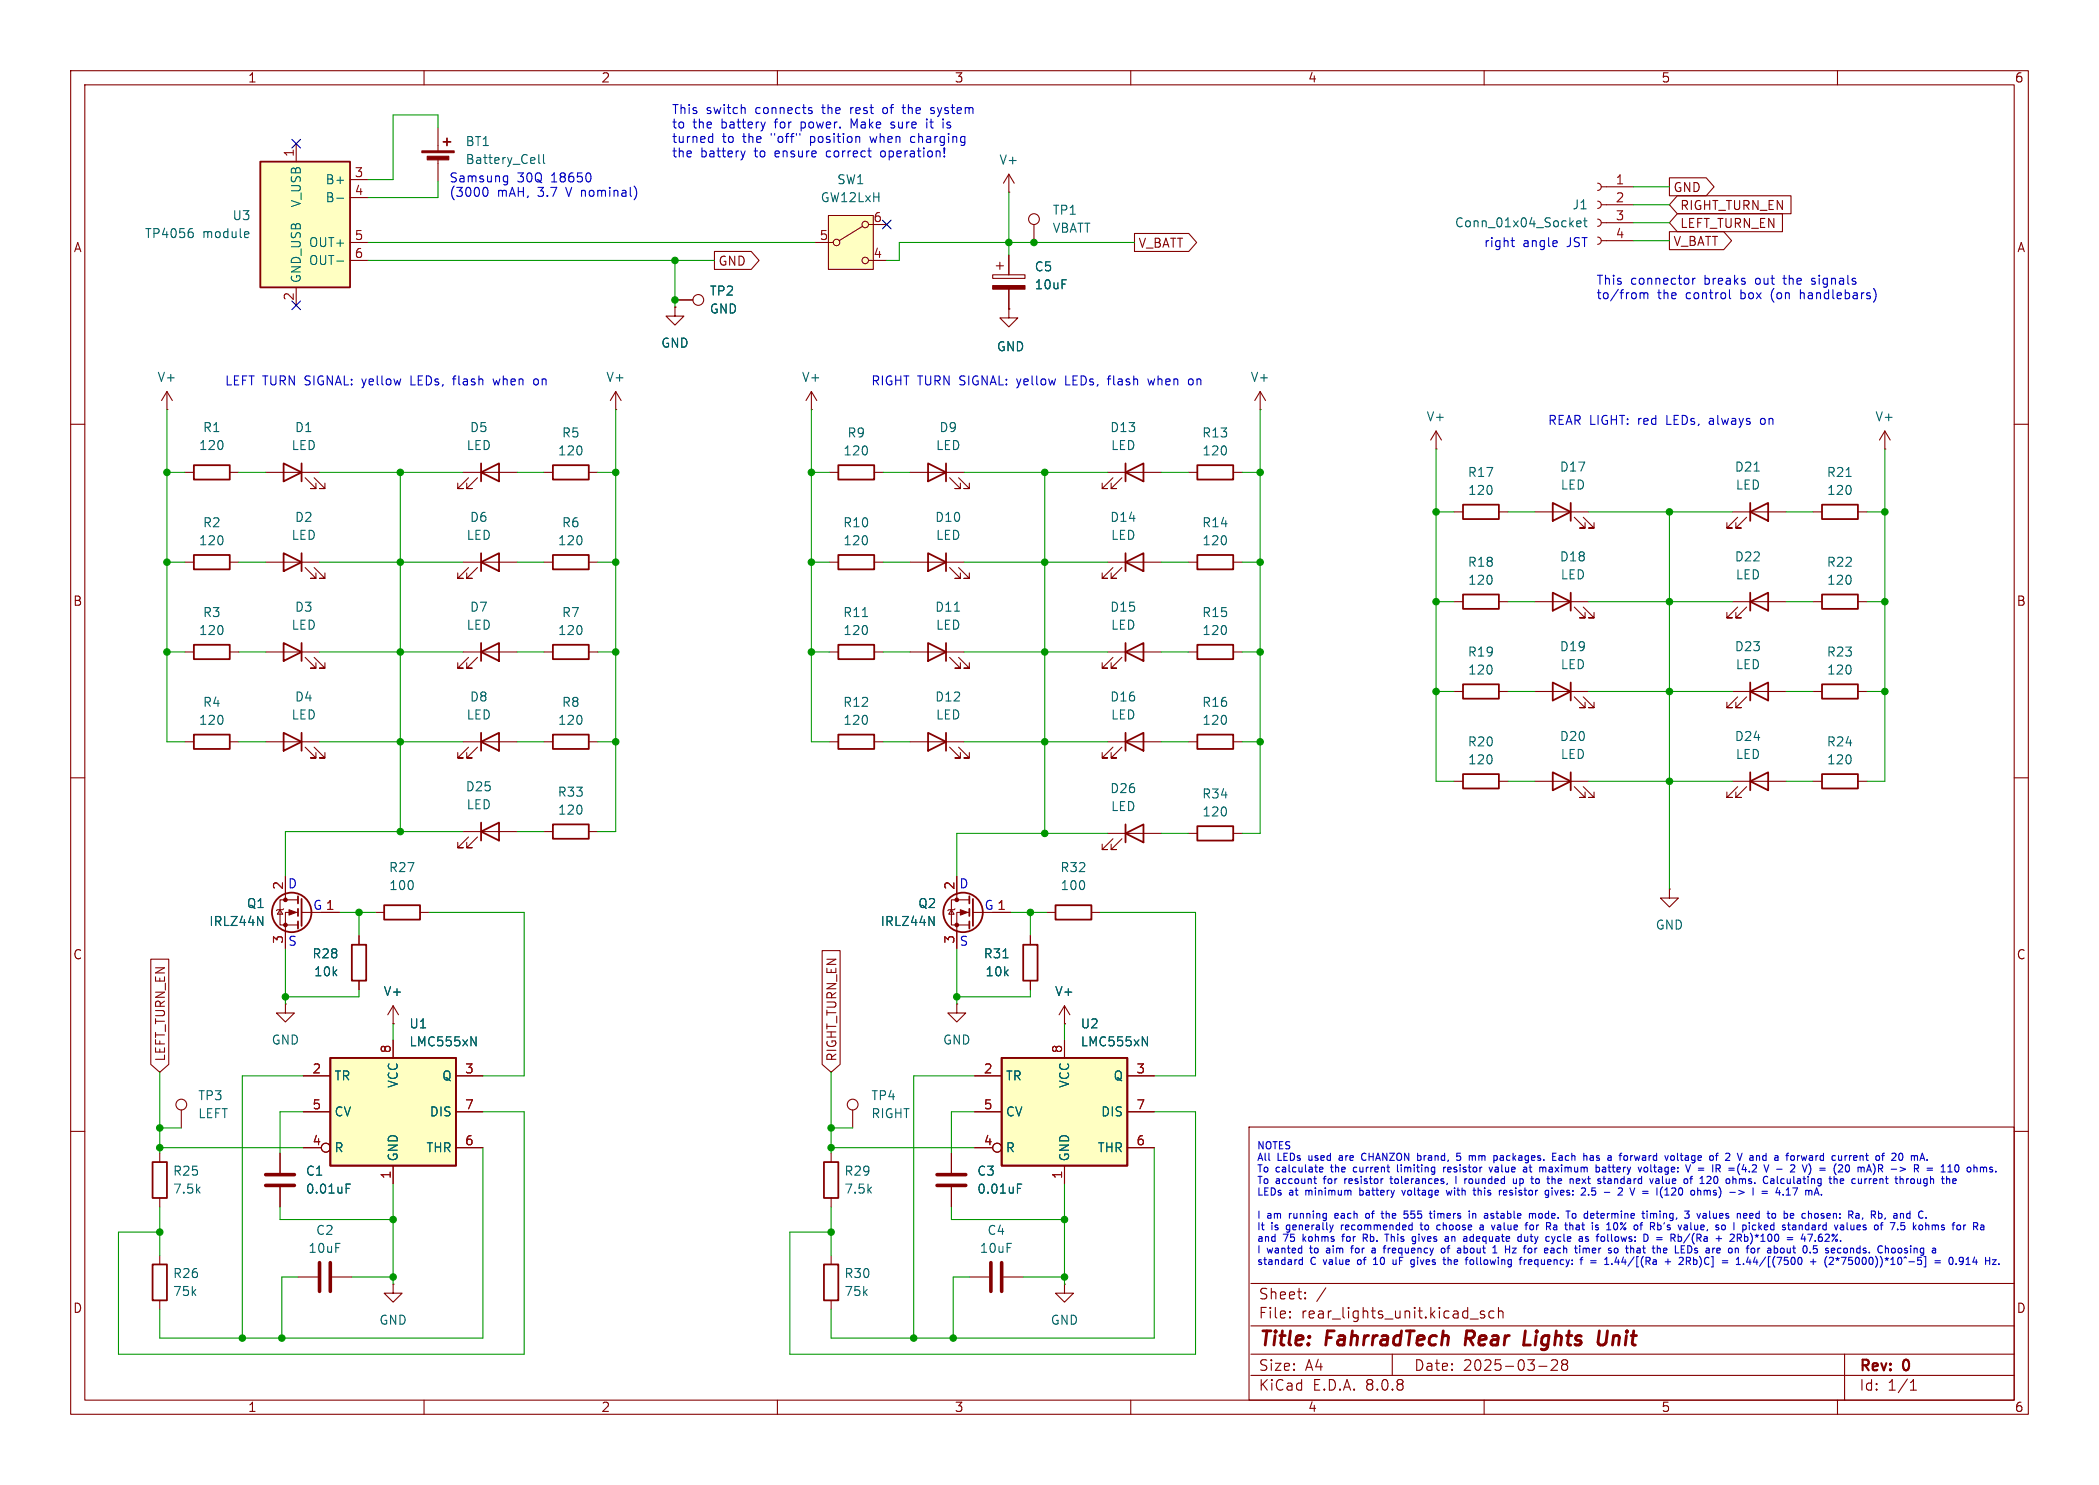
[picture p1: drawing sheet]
<svg xmlns="http://www.w3.org/2000/svg" width="297mm" height="210mm" viewBox="0 0 297 210" stroke-linecap="round" stroke-linejoin="round" font-family="sans-serif">
<defs><g id="words">
<g font-size="2.8" fill="#840000">
<text x="178" y="190.9">Title:</text>
<text x="187.7" y="190.9">FahrradTech</text>
<text x="208.2" y="190.9">Rear</text>
<text x="217.3" y="190.9">Lights</text>
<text x="228.5" y="190.9">Unit</text>
</g>
<g font-size="2.1" fill="#840000">
<text x="178" y="184">Sheet:</text>
<text x="178" y="186.7">File:</text>
<text x="184.1" y="186.7">rear_lights_unit.kicad_sch</text>
<text x="178" y="196.9">KiCad</text>
<text x="178" y="194.1">Size:</text>
<text x="184.7" y="194.1">A4</text>
<text x="185.7" y="196.9">E.D.A.</text>
<text x="193.3" y="196.9">8.0.8</text>
<text x="200" y="194.1">Date:</text>
<text x="207" y="194.1">2025-03-28</text>
<text x="263" y="194.3">Rev:</text>
<text x="263" y="196.9">Id:</text>
<text x="267.1" y="196.9">1/1</text>
<text x="269.4" y="194.3">0</text>
</g>
<g font-size="1.8" fill="#840000">
<text x="35" y="11.9">1</text>
<text x="85" y="11.9">2</text>
<text x="135" y="11.9">3</text>
<text x="185" y="11.9">4</text>
<text x="235" y="11.9">5</text>
<text x="285" y="11.9">6</text>
<text x="236.7" y="27.4">GND</text>
<text x="237.6" y="29.9">RIGHT_TURN_EN</text>
<text x="10.3" y="35.9">A</text>
<text x="161" y="35.2">V_BATT</text>
<text x="236.7" y="35">V_BATT</text>
<text x="237.6" y="32.5">LEFT_TURN_EN</text>
<text x="285.3" y="35.9">A</text>
<text x="101.6" y="37.8">GND</text>
<text x="10.3" y="85.9">B</text>
<text x="285.3" y="85.9">B</text>
<text x="10.3" y="135.9">C</text>
<text x="285.3" y="135.9">C</text>
<text x="23.6" y="150.2" transform="rotate(-90 23.6 150.2)">LEFT_TURN_EN</text>
<text x="118.6" y="150.2" transform="rotate(-90 118.6 150.2)">RIGHT_TURN_EN</text>
<text x="10.3" y="185.9">D</text>
<text x="285.3" y="185.9">D</text>
<text x="35" y="199.9">1</text>
<text x="85" y="199.9">2</text>
<text x="135" y="199.9">3</text>
<text x="185" y="199.9">4</text>
<text x="235" y="199.9">5</text>
<text x="285" y="199.9">6</text>
</g>
<g font-size="1.8" fill="#0000c2">
<text x="95" y="16.3">This</text>
<text x="99.9" y="16.3">switch</text>
<text x="107" y="16.3">connects</text>
<text x="116.7" y="16.3">the</text>
<text x="120.8" y="16.3">rest</text>
<text x="125.6" y="16.3">of</text>
<text x="128.6" y="16.3">the</text>
<text x="132.8" y="16.3">system</text>
<text x="95" y="18.4">to</text>
<text x="95" y="20.4">turned</text>
<text x="95" y="22.5">the</text>
<text x="98" y="18.4">the</text>
<text x="99.1" y="22.5">battery</text>
<text x="102.2" y="18.4">battery</text>
<text x="102.2" y="20.4">to</text>
<text x="105.3" y="20.4">the</text>
<text x="106.9" y="22.5">to</text>
<text x="109.4" y="20.4">&quot;off&quot;</text>
<text x="109.9" y="18.4">for</text>
<text x="109.9" y="22.5">ensure</text>
<text x="113.8" y="18.4">power.</text>
<text x="115.1" y="20.4">position</text>
<text x="117.4" y="22.5">correct</text>
<text x="121" y="18.4">Make</text>
<text x="123.8" y="20.4">when</text>
<text x="125.3" y="22.5">operation!</text>
<text x="126.9" y="18.4">sure</text>
<text x="129.7" y="20.4">charging</text>
<text x="132.2" y="18.4">it</text>
<text x="134.7" y="18.4">is</text>
<text x="63.5" y="26">Samsung</text>
<text x="63.5" y="28.1">(3000</text>
<text x="70.4" y="28.1">mAH,</text>
<text x="73.2" y="26">30Q</text>
<text x="76.2" y="28.1">3.7</text>
<text x="78.1" y="26">18650</text>
<text x="80.4" y="28.1">V nominal)</text>
<text x="209.9" y="35.2">right</text>
<text x="215.5" y="35.2">angle</text>
<text x="221.8" y="35.2">JST</text>
<text x="225.8" y="40.5">This</text>
<text x="230.7" y="40.5">connector</text>
<text x="241.3" y="40.5">breaks</text>
<text x="248.7" y="40.5">out</text>
<text x="252.9" y="40.5">the</text>
<text x="257" y="40.5">signals</text>
<text x="225.8" y="42.5">to/from</text>
<text x="234.5" y="42.5">the</text>
<text x="238.7" y="42.5">control</text>
<text x="246.6" y="42.5">box</text>
<text x="251.1" y="42.5">(on</text>
<text x="255.4" y="42.5">handlebars)</text>
<text x="31.7" y="54.7">LEFT TURN SIGNAL:</text>
<text x="51.5" y="54.7">yellow</text>
<text x="58.6" y="54.7">LEDs,</text>
<text x="64.8" y="54.7">flash</text>
<text x="70.7" y="54.7">when</text>
<text x="76.6" y="54.7">on</text>
<text x="123.2" y="54.7">RIGHT TURN SIGNAL:</text>
<text x="144.2" y="54.7">yellow</text>
<text x="151.2" y="54.7">LEDs,</text>
<text x="157.5" y="54.7">flash</text>
<text x="163.4" y="54.7">when</text>
<text x="169.2" y="54.7">on</text>
<text x="218.9" y="60.3">REAR LIGHT:</text>
<text x="231.9" y="60.3">red</text>
<text x="236.1" y="60.3">LEDs,</text>
<text x="242.3" y="60.3">always</text>
<text x="249.8" y="60.3">on</text>
<text x="40.7" y="125.8">D</text>
<text x="135.7" y="125.8">D</text>
<text x="44.2" y="128.9">G 1</text>
<text x="139.2" y="128.9">G 1</text>
<text x="40.7" y="134">S</text>
<text x="135.7" y="134">S</text>
</g>
<g font-size="1.8" fill="#a90000">
<text x="41.7" y="22.3" transform="rotate(-90 41.7 22.3)">1</text>
<text x="50.1" y="25.1">3</text>
<text x="50.1" y="27.7">4</text>
<text x="228.5" y="26.2">1</text>
<text x="228.5" y="28.7">2</text>
<text x="50.1" y="34">5</text>
<text x="115.9" y="34">5</text>
<text x="123.5" y="31.5">6</text>
<text x="228.5" y="31.2">3</text>
<text x="228.5" y="33.8">4</text>
<text x="50.1" y="36.6">6</text>
<text x="123.5" y="36.6">4</text>
<text x="41.7" y="42.6" transform="rotate(-90 41.7 42.6)">2</text>
<text x="40.1" y="125.9" transform="rotate(-90 40.1 125.9)">2</text>
<text x="135.1" y="125.9" transform="rotate(-90 135.1 125.9)">2</text>
<text x="46" y="128.8">1</text>
<text x="141" y="128.8">1</text>
<text x="40.1" y="133.5" transform="rotate(-90 40.1 133.5)">3</text>
<text x="135.1" y="133.5" transform="rotate(-90 135.1 133.5)">3</text>
<text x="55.4" y="149" transform="rotate(-90 55.4 149)">8</text>
<text x="150.4" y="149" transform="rotate(-90 150.4 149)">8</text>
<text x="44.1" y="151.9">2</text>
<text x="65.7" y="151.9">3</text>
<text x="139.1" y="151.9">2</text>
<text x="160.7" y="151.9">3</text>
<text x="44.1" y="157">5</text>
<text x="65.7" y="157">7</text>
<text x="139.1" y="157">5</text>
<text x="160.7" y="157">7</text>
<text x="44.1" y="162.1">4</text>
<text x="55.4" y="166.8" transform="rotate(-90 55.4 166.8)">1</text>
<text x="65.7" y="162.1">6</text>
<text x="139.1" y="162.1">4</text>
<text x="150.4" y="166.8" transform="rotate(-90 150.4 166.8)">1</text>
<text x="160.7" y="162.1">6</text>
</g>
<g font-size="1.8" fill="#006464">
<text x="65.8" y="20.9">BT1</text>
<text x="65.8" y="23.4">Battery_Cell</text>
<text x="141.3" y="23.5">V+</text>
<text x="42.8" y="29.4" transform="rotate(-90 42.8 29.4)">V_USB</text>
<text x="46" y="26.3">B+</text>
<text x="46" y="28.8">B-</text>
<text x="116" y="28.8">GW12LxH</text>
<text x="118.4" y="26.3">SW1</text>
<text x="222.4" y="29.8">J1</text>
<text x="20.4" y="33.9">TP4056</text>
<text x="28.7" y="33.9">module</text>
<text x="32.8" y="31.3">U3</text>
<text x="43.6" y="35.2">OUT+</text>
<text x="148.9" y="30.6">TP1</text>
<text x="148.9" y="33.1">VBATT</text>
<text x="205.8" y="32.4">Conn_01x04_Socket</text>
<text x="42.8" y="40.1" transform="rotate(-90 42.8 40.1)">GND_USB</text>
<text x="43.6" y="37.7">OUT-</text>
<text x="146.3" y="38.6">C5</text>
<text x="146.3" y="41.1">10uF</text>
<text x="100.3" y="42">TP2</text>
<text x="100.3" y="44.6">GND</text>
<text x="93.5" y="49.4">GND</text>
<text x="141" y="49.9">GND</text>
<text x="22.2" y="54.2">V+</text>
<text x="85.7" y="54.2">V+</text>
<text x="113.4" y="54.2">V+</text>
<text x="176.9" y="54.2">V+</text>
<text x="201.8" y="59.8">V+</text>
<text x="265.3" y="59.8">V+</text>
<text x="28.1" y="63.9">120</text>
<text x="28.6" y="61.3">R1</text>
<text x="41.2" y="63.9">LED</text>
<text x="41.6" y="61.3">D1</text>
<text x="65.9" y="63.9">LED</text>
<text x="66.4" y="61.3">D5</text>
<text x="78.9" y="64.6">120</text>
<text x="79.4" y="62.1">R5</text>
<text x="119.2" y="64.6">120</text>
<text x="119.8" y="62.1">R9</text>
<text x="132.4" y="63.9">LED</text>
<text x="132.8" y="61.3">D9</text>
<text x="157" y="61.3">D13</text>
<text x="157.1" y="63.9">LED</text>
<text x="170" y="62.1">R13</text>
<text x="170" y="64.6">120</text>
<text x="207.6" y="67.7">R17</text>
<text x="207.6" y="70.2">120</text>
<text x="220.6" y="66.9">D17</text>
<text x="220.7" y="69.4">LED</text>
<text x="245.4" y="66.9">D21</text>
<text x="245.5" y="69.4">LED</text>
<text x="258.4" y="67.7">R21</text>
<text x="258.4" y="70.2">120</text>
<text x="28.1" y="77.3">120</text>
<text x="28.6" y="74.8">R2</text>
<text x="41.2" y="76.6">LED</text>
<text x="41.6" y="74">D2</text>
<text x="65.9" y="76.6">LED</text>
<text x="66.4" y="74">D6</text>
<text x="78.9" y="77.3">120</text>
<text x="79.4" y="74.8">R6</text>
<text x="119.2" y="74.8">R10</text>
<text x="119.2" y="77.3">120</text>
<text x="132.2" y="74">D10</text>
<text x="132.4" y="76.6">LED</text>
<text x="157" y="74">D14</text>
<text x="157.1" y="76.6">LED</text>
<text x="170" y="74.8">R14</text>
<text x="170" y="77.3">120</text>
<text x="207.6" y="80.4">R18</text>
<text x="207.6" y="82.9">120</text>
<text x="220.6" y="79.6">D18</text>
<text x="220.7" y="82.1">LED</text>
<text x="245.4" y="79.6">D22</text>
<text x="245.5" y="82.1">LED</text>
<text x="258.4" y="80.4">R22</text>
<text x="258.4" y="82.9">120</text>
<text x="28.6" y="87.5">R3</text>
<text x="41.2" y="89.3">LED</text>
<text x="41.6" y="86.7">D3</text>
<text x="65.9" y="89.3">LED</text>
<text x="66.4" y="86.7">D7</text>
<text x="79.4" y="87.5">R7</text>
<text x="119.2" y="87.5">R11</text>
<text x="132.2" y="86.7">D11</text>
<text x="132.4" y="89.3">LED</text>
<text x="157" y="86.7">D15</text>
<text x="157.1" y="89.3">LED</text>
<text x="170" y="87.5">R15</text>
<text x="28.1" y="90">120</text>
<text x="78.9" y="90">120</text>
<text x="119.2" y="90">120</text>
<text x="170" y="90">120</text>
<text x="207.6" y="93.1">R19</text>
<text x="207.6" y="95.6">120</text>
<text x="220.6" y="92.3">D19</text>
<text x="220.7" y="94.8">LED</text>
<text x="245.4" y="92.3">D23</text>
<text x="245.5" y="94.8">LED</text>
<text x="258.4" y="93.1">R23</text>
<text x="258.4" y="95.6">120</text>
<text x="28.6" y="100.2">R4</text>
<text x="41.2" y="102">LED</text>
<text x="41.6" y="99.4">D4</text>
<text x="65.9" y="102">LED</text>
<text x="66.4" y="99.4">D8</text>
<text x="79.4" y="100.2">R8</text>
<text x="119.2" y="100.2">R12</text>
<text x="132.2" y="99.4">D12</text>
<text x="132.4" y="102">LED</text>
<text x="157" y="99.4">D16</text>
<text x="157.1" y="102">LED</text>
<text x="170" y="100.2">R16</text>
<text x="28.1" y="102.7">120</text>
<text x="78.9" y="102.7">120</text>
<text x="119.2" y="102.7">120</text>
<text x="170" y="102.7">120</text>
<text x="207.6" y="105.8">R20</text>
<text x="220.6" y="105">D20</text>
<text x="220.7" y="107.5">LED</text>
<text x="245.4" y="105">D24</text>
<text x="245.5" y="107.5">LED</text>
<text x="258.4" y="105.8">R24</text>
<text x="65.8" y="112.1">D25</text>
<text x="78.8" y="112.9">R33</text>
<text x="157" y="112.4">D26</text>
<text x="170" y="113.1">R34</text>
<text x="207.6" y="108.3">120</text>
<text x="258.4" y="108.3">120</text>
<text x="65.9" y="114.7">LED</text>
<text x="78.9" y="115.4">120</text>
<text x="157.1" y="114.9">LED</text>
<text x="170" y="115.7">120</text>
<text x="54.9" y="123.5">R27</text>
<text x="149.9" y="123.5">R32</text>
<text x="29.5" y="131.2">IRLZ44N</text>
<text x="34.8" y="128.6">Q1</text>
<text x="55" y="126.1">100</text>
<text x="124.5" y="131.2">IRLZ44N</text>
<text x="129.8" y="128.6">Q2</text>
<text x="150" y="126.1">100</text>
<text x="234.2" y="131.7">GND</text>
<text x="44.1" y="135.7">R28</text>
<text x="139.1" y="135.7">R31</text>
<text x="44.3" y="138.3">10k</text>
<text x="54.2" y="141.1">V+</text>
<text x="139.3" y="138.3">10k</text>
<text x="149.2" y="141.1">V+</text>
<text x="38.3" y="147.9">GND</text>
<text x="57.8" y="145.6">U1</text>
<text x="57.8" y="148.2">LMC555xN</text>
<text x="133.3" y="147.9">GND</text>
<text x="152.8" y="145.6">U2</text>
<text x="152.8" y="148.2">LMC555xN</text>
<text x="27.9" y="155.8">TP3</text>
<text x="47.2" y="153">TR</text>
<text x="56.5" y="153.9" transform="rotate(-90 56.5 153.9)">VCC</text>
<text x="62.5" y="153">Q</text>
<text x="123.2" y="155.8">TP4</text>
<text x="142.2" y="153">TR</text>
<text x="151.5" y="153.9" transform="rotate(-90 151.5 153.9)">VCC</text>
<text x="157.5" y="153">Q</text>
<text x="27.9" y="158.3">LEFT</text>
<text x="47.2" y="158.1">CV</text>
<text x="60.7" y="158.1">DIS</text>
<text x="123.2" y="158.3">RIGHT</text>
<text x="142.2" y="158.1">CV</text>
<text x="155.7" y="158.1">DIS</text>
<text x="24.4" y="166.5">R25</text>
<text x="43.2" y="166.5">C1</text>
<text x="47.2" y="163.2">R</text>
<text x="56.5" y="164.3" transform="rotate(-90 56.5 164.3)">GND</text>
<text x="60.2" y="163.2">THR</text>
<text x="119.4" y="166.5">R29</text>
<text x="138.2" y="166.5">C3</text>
<text x="142.2" y="163.2">R</text>
<text x="151.5" y="164.3" transform="rotate(-90 151.5 164.3)">GND</text>
<text x="155.2" y="163.2">THR</text>
<text x="24.4" y="169">7.5k</text>
<text x="43.2" y="169">0.01uF</text>
<text x="119.4" y="169">7.5k</text>
<text x="138.2" y="169">0.01uF</text>
<text x="43.5" y="177.4">10uF</text>
<text x="44.6" y="174.9">C2</text>
<text x="138.5" y="177.4">10uF</text>
<text x="139.6" y="174.9">C4</text>
<text x="24.4" y="183.5">75k</text>
<text x="24.4" y="180.9">R26</text>
<text x="119.4" y="183.5">75k</text>
<text x="119.4" y="180.9">R30</text>
<text x="53.6" y="187.6">GND</text>
<text x="148.6" y="187.6">GND</text>
</g>
<g font-size="1.4" fill="#0000c2">
<text x="177.8" y="162.7">NOTES</text>
<text x="177.8" y="164.4">All</text>
<text x="177.8" y="166">To</text>
<text x="177.8" y="167.6">To</text>
<text x="180.5" y="166">calculate</text>
<text x="180.5" y="167.6">account</text>
<text x="180.8" y="164.4">LEDs</text>
<text x="185.4" y="164.4">used</text>
<text x="187.5" y="167.6">for</text>
<text x="188.6" y="166">the</text>
<text x="189.9" y="164.4">are</text>
<text x="190.7" y="167.6">resistor</text>
<text x="192" y="166">current</text>
<text x="193.4" y="164.4">CHANZON</text>
<text x="197.5" y="167.6">tolerances,</text>
<text x="198.4" y="166">limiting</text>
<text x="201.5" y="164.4">brand,</text>
<text x="205.2" y="166">resistor</text>
<text x="206.9" y="167.6">I</text>
<text x="207.3" y="164.4">5</text>
<text x="208.4" y="167.6">rounded</text>
<text x="209.3" y="164.4">mm</text>
<text x="212" y="166">value</text>
<text x="213.1" y="164.4">packages.</text>
<text x="215.6" y="167.6">up</text>
<text x="217" y="166">at</text>
<text x="218.4" y="167.6">to</text>
<text x="219.6" y="166">maximum</text>
<text x="221" y="167.6">the</text>
<text x="221.6" y="164.4">Each</text>
<text x="224.4" y="167.6">next</text>
<text x="226.3" y="164.4">has</text>
<text x="227.8" y="166">battery</text>
<text x="228.6" y="167.6">standard</text>
<text x="230" y="164.4">a</text>
<text x="231.9" y="164.4">forward</text>
<text x="234.1" y="166">voltage:</text>
<text x="236.2" y="167.6">value</text>
<text x="238.6" y="164.4">voltage</text>
<text x="241.1" y="166">V =</text>
<text x="241.3" y="167.6">of</text>
<text x="243.8" y="167.6">120</text>
<text x="245.2" y="164.4">of</text>
<text x="245.3" y="166">IR</text>
<text x="247.7" y="164.4">2</text>
<text x="247.7" y="167.6">ohms.</text>
<text x="247.8" y="166">=(4.2</text>
<text x="249.7" y="164.4">V and</text>
<text x="253.2" y="166">V -</text>
<text x="253.3" y="167.6">Calculating</text>
<text x="255.4" y="164.4">a</text>
<text x="257.3" y="164.4">forward</text>
<text x="257.4" y="166">2</text>
<text x="259.4" y="166">V)</text>
<text x="262" y="166">=</text>
<text x="262.9" y="167.6">the</text>
<text x="264" y="164.4">current</text>
<text x="264.3" y="166">(20</text>
<text x="266.3" y="167.6">current</text>
<text x="267.9" y="166">mA)R</text>
<text x="270.5" y="164.4">of</text>
<text x="272.8" y="167.6">through</text>
<text x="272.8" y="166">-&gt;</text>
<text x="276.4" y="166">R</text>
<text x="278.4" y="166">=</text>
<text x="280.7" y="166">110</text>
<text x="177.8" y="169.3">LEDs</text>
<text x="177.8" y="172.6">I</text>
<text x="179.3" y="172.6">am</text>
<text x="182.4" y="169.3">at</text>
<text x="182.6" y="172.6">running</text>
<text x="184.9" y="169.3">minimum</text>
<text x="189.4" y="172.6">each</text>
<text x="192.8" y="169.3">battery</text>
<text x="194" y="172.6">of</text>
<text x="196.5" y="172.6">the</text>
<text x="199.1" y="169.3">voltage</text>
<text x="199.9" y="172.6">555</text>
<text x="203.8" y="172.6">timers</text>
<text x="205.7" y="169.3">with</text>
<text x="209.6" y="172.6">in</text>
<text x="209.8" y="169.3">this</text>
<text x="212" y="172.6">astable</text>
<text x="213.6" y="169.3">resistor</text>
<text x="218.6" y="172.6">mode.</text>
<text x="220.4" y="169.3">gives:</text>
<text x="224.2" y="172.6">To</text>
<text x="225.8" y="169.3">2.5</text>
<text x="226.9" y="172.6">determine</text>
<text x="229.2" y="169.3">-</text>
<text x="233.5" y="169.3">V =</text>
<text x="235.4" y="172.6">timing,</text>
<text x="237.7" y="169.3">I(120</text>
<text x="241.7" y="172.6">3</text>
<text x="242.8" y="169.3">ohms)</text>
<text x="243.7" y="172.6">values</text>
<text x="248.5" y="169.3">-&gt;</text>
<text x="249.5" y="172.6">need</text>
<text x="252" y="169.3">I</text>
<text x="254.2" y="172.6">to</text>
<text x="255.8" y="169.3">4.17</text>
<text x="256.7" y="172.6">be</text>
<text x="259.5" y="172.6">chosen:</text>
<text x="266.3" y="172.6">Ra,</text>
<text x="269.8" y="172.6">Rb,</text>
<text x="177.8" y="174.2">It</text>
<text x="177.8" y="175.8">and</text>
<text x="177.8" y="177.5">I</text>
<text x="177.8" y="179.1">standard</text>
<text x="179.3" y="177.5">wanted</text>
<text x="179.9" y="174.2">is</text>
<text x="181.6" y="175.8">75</text>
<text x="182.2" y="174.2">generally</text>
<text x="184.5" y="175.8">kohms</text>
<text x="185.5" y="179.1">C</text>
<text x="185.6" y="177.5">to</text>
<text x="187.5" y="179.1">value</text>
<text x="188.1" y="177.5">aim</text>
<text x="190.2" y="174.2">recommended</text>
<text x="190.4" y="175.8">for</text>
<text x="191.9" y="177.5">for</text>
<text x="192.5" y="179.1">of</text>
<text x="193.6" y="175.8">Rb.</text>
<text x="195.1" y="179.1">10</text>
<text x="195.1" y="177.5">a</text>
<text x="197" y="175.8">This</text>
<text x="197" y="177.5">frequency</text>
<text x="198" y="179.1">uF</text>
<text x="200.9" y="179.1">gives</text>
<text x="201" y="175.8">gives</text>
<text x="201.7" y="174.2">to</text>
<text x="204.3" y="174.2">choose</text>
<text x="205.4" y="177.5">of</text>
<text x="205.8" y="179.1">the</text>
<text x="205.9" y="175.8">an</text>
<text x="207.9" y="177.5">about</text>
<text x="208.8" y="175.8">adequate</text>
<text x="209.2" y="179.1">following</text>
<text x="210.6" y="174.2">a</text>
<text x="212.6" y="174.2">value</text>
<text x="213.2" y="177.5">1</text>
<text x="215.2" y="177.5">Hz</text>
<text x="216.8" y="175.8">duty</text>
<text x="217" y="179.1">frequency:</text>
<text x="217.6" y="174.2">for</text>
<text x="218.1" y="177.5">for</text>
<text x="220.8" y="174.2">Ra</text>
<text x="221" y="175.8">cycle</text>
<text x="221.3" y="177.5">each</text>
<text x="223.7" y="174.2">that</text>
<text x="225.9" y="177.5">timer</text>
<text x="225.9" y="175.8">as</text>
<text x="227.5" y="179.1">=</text>
<text x="227.8" y="174.2">is</text>
<text x="228.7" y="175.8">follows:</text>
<text x="229.8" y="179.1">1.44/[(Ra</text>
<text x="230.1" y="174.2">10%</text>
<text x="230.8" y="177.5">so</text>
<text x="233.6" y="177.5">that</text>
<text x="234.2" y="174.2">of</text>
<text x="235.6" y="175.8">D</text>
<text x="236.8" y="174.2">Rb's</text>
<text x="237.6" y="175.8">=</text>
<text x="237.6" y="177.5">the</text>
<text x="238.6" y="179.1">+</text>
<text x="239.9" y="175.8">Rb/(Ra</text>
<text x="240.9" y="179.1">2Rb)C]</text>
<text x="241" y="174.2">value,</text>
<text x="241" y="177.5">LEDs</text>
<text x="245.7" y="177.5">are</text>
<text x="246.5" y="175.8">+</text>
<text x="246.5" y="174.2">so</text>
<text x="247.2" y="179.1">=</text>
<text x="248.8" y="175.8">2Rb)*100</text>
<text x="249.1" y="177.5">on</text>
<text x="249.3" y="174.2">I</text>
<text x="249.5" y="179.1">1.44/[(7500</text>
<text x="250.8" y="174.2">picked</text>
<text x="252" y="177.5">for</text>
<text x="255.1" y="177.5">about</text>
<text x="256.7" y="174.2">standard</text>
<text x="257.1" y="175.8">=</text>
<text x="259.4" y="175.8">47.62%.</text>
<text x="260.2" y="179.1">+</text>
<text x="260.4" y="177.5">0.5</text>
<text x="262.4" y="179.1">(2*75000))*10^-5]</text>
<text x="263.9" y="177.5">seconds.</text>
<text x="264.4" y="174.2">values</text>
<text x="270.3" y="174.2">of</text>
<text x="271.5" y="177.5">Choosing</text>
<text x="272.8" y="174.2">7.5</text>
<text x="276.2" y="174.2">kohms</text>
<text x="278.3" y="179.1">=</text>
<text x="280.6" y="179.1">0.914</text>
</g>
</g></defs>
<g fill="none" stroke="#840000" stroke-width=".15">
<path d="M10 10h277v190h-277zM12 12h273v186h-273zM60 10v2M110 10v2M160 10v2M210 10v2M260 10v2M10 60h2M26.2 79.5h1.2M32.5 79.5h1.3M285 60h2M10 110h2"/>
<path d="M285 110h2M134.6 128.7l.4 .6h-.8zM135.1 128.5l-.1 .2h-.8l-.1 .1M135.4 124v3.3M137.2 129h-1.8v5.1M137.2 127.3h-2.6v3.5h2.6M137.7 129h5.3M145.8 132.3v1.3M145.8 138.7v1.3M120.6 157v2.5M135.4 142v1.3h-1.3l1.3 1.2 1.3-1.2h-1.3M135.4 142h.1"/>
<path d="M150.6 144.8h.1M150.6 142.2l-.7 1.3M150.6 142.2v2.6M150.6 142.2l.8 1.3M176.7 159.4h108.3v38.6h-108.3zM10 160h2M134.6 163.1v2.8M134.6 167.9v2.8M285 160h2M60 198v2M110 198v2M160 198v2"/>
<path d="M177 194.5h108M177 191.5h108M177 187.5h108M177 181.5h108M182.5 186.3h.1l-.1 .1M182.5 186.3v.1M182.5 185.5v.1M182.5 185.5h.1l-.1 .1M184.7 183.6v.1M184.7 183.6h-.1l.1 .1M184.7 182.8v.1M184.7 182.8h-.1l.1 .1"/>
<path d="M187.6 182.1l-1.3 2M197 191.5v3M208 186.5h1.2M210 198v2M210 185.5l-.3-.1-.2 .2v.2l.5 .2 .1 .1-.1 .2-.1 .1-.4-.1M211.4 185.5l-.4-.1-.3 .3v.4l.1 .2 .2 .1 .4-.1M212 185.5a.37 .37 0 0 1 .7 .1v.8M212 184.9v1.5M217.7 193.2h1.2M220.3 192.4l.1 .2-.1 .3-.8 .9h.9M221 192.4a.3 .3 0 0 0 0 .4 .3 .3 0 0 0 .2 .1M221.2 192.9l-.2 .3v.5l.2 .1 .5-.1 .1-.2-.1-.4-.2-.2"/>
<path d="M221.2 192.9h.3M221.7 192.4a.3 .3 0 0 1 .1 .4 .3 .3 0 0 1-.3 .1M260 198v2M261 191.5v6.5M270.3 196.6h.9M270.3 195.5l.4-.4v1.5"/>
<circle cx="120.6" cy="156.2" r=".76"/>
</g>
<path d="M207.6 188.2l-.3 2M215.8 188.2l-.2 2h.9M227.5 188.2l-.2 1.6a.66 .66 0 0 1-.9 .4" fill="none" stroke="#840000" stroke-width=".4"/>
<g fill="none" stroke="#840000" stroke-width=".25">
<path d="M27.4 78.5h5.1v2h-5.1zM137.2 126.7v1.1M137.2 128.5v1M137.2 130.3v1M137.7 127.1v3.8M144.8 133.6h2v5.1h-2z"/>
<circle cx="136.3" cy="129" r="2.79"/>
</g>
<path d="M131.4 129.6l.8 1.3v-1.3M141.9 135.5h.7M144 168.1h.4M144 167.5h.6" fill="none" stroke="#006464" stroke-width=".15"/>
<g fill="#840000" stroke="#840000" stroke-width=".15">
<path d="M135.9 128.7l1 .3-1 .4z"/>
<circle cx="135.4" cy="130.8" r=".25"/>
<circle cx="135.4" cy="127.3" r=".25"/>
</g>
<path d="M132.6 167.6h4.1M132.6 166.1h4.1" fill="none" stroke="#840000" stroke-width=".51"/>
<path d="M141.7 149.6h17.8v15.2h-17.8z" fill="#ffffc2"/>
<g fill="none" stroke="#840000" stroke-width=".25">
<path d="M118.6 78.5h5.1v2h-5.1zM118.6 65.8h5.1v2h-5.1zM131.3 78.2l2.6 1.3-2.6 1.3zM131.3 65.5l2.6 1.3-2.6 1.3zM133.9 65.5v2.6M133.9 78.2v2.6M169.4 78.5h5.1v2h-5.1zM169.4 65.8h5.1v2h-5.1zM118.6 91.2h5.1v2h-5.1zM131.3 90.9l2.6 1.3-2.6 1.3zM133.9 90.9v2.6M159.3 92.2l2.5-1.3v2.6z"/>
<path d="M159.3 90.9v2.6M169.4 91.2h5.1v2h-5.1zM118.6 103.9h5.1v2h-5.1zM131.3 103.6l2.6 1.3-2.6 1.3zM133.9 103.6v2.6M159.3 104.9l2.5-1.3v2.6zM159.3 117.9l2.5-1.3v2.5zM159.3 103.6v2.6M159.3 116.6v2.5M169.4 116.8h5.1v2.1h-5.1zM169.4 103.9h5.1v2h-5.1zM149.4 128h5v2h-5z"/>
<path d="M141.7 149.6h17.8v15.2h-17.8zM21.6 164.3h2v5.1h-2zM21.6 178.8h2v5.1h-2zM116.6 164.3h2v5.1h-2zM116.6 178.8h2v5.1h-2z"/>
</g>
<g fill="none" stroke="#840000" stroke-width=".15">
<path d="M178.3 57.9h.1M178.3 55.4l-.8 1.2M178.3 55.4v2.5M178.3 55.4l.8 1.2M117.3 79.5h1.3M117.3 66.8h1.3M123.7 79.5h1.3M123.7 66.8h1.3M128.8 79.5h7.6M128.8 66.8h7.6M134.4 67.6l1.5 1.5h-.8h.8v-.8M135.6 67.6l1.6 1.5h-.8h.8v-.8"/>
<path d="M168.1 79.5h1.3M168.1 66.8h1.3M174.5 79.5h1.3M174.5 66.8h1.3M117.3 92.2h1.3M123.7 92.2h1.3M128.8 92.2h7.6M134.4 93l1.5 1.5h-.8h.8v-.8M134.4 80.3l1.5 1.5h-.8h.8v-.8M135.6 93l1.6 1.5h-.8h.8v-.8M135.6 80.3l1.6 1.5h-.8h.8v-.8M156.7 92.2h7.6"/>
<path d="M157.5 93l-1.5 1.5h.7h-.7v-.8M158.7 93l-1.5 1.5h.8h-.8v-.8M168.1 92.2h1.3M174.5 92.2h1.3M117.3 104.9h1.3M123.7 104.9h1.3M128.8 104.9h7.6M134.4 105.7l1.5 1.5h-.8h.8v-.8M135.6 105.7l1.6 1.5h-.8h.8v-.8M156.7 117.9h7.6M156.7 104.9h7.6M157.5 105.7l-1.5 1.5h.7h-.7v-.8"/>
<path d="M157.5 118.6l-1.5 1.5h.7h-.7v-.7M158.7 105.7l-1.5 1.5h.8h-.8v-.8M158.7 118.6l-1.5 1.5h.8h-.8v-.7M168.1 117.9h1.3M168.1 104.9h1.3M174.5 117.9h1.3M174.5 104.9h1.3M148.1 129h1.3M154.4 129h1.3M25.7 157v2.5M40.4 142v1.3h-1.3l1.3 1.2 1.3-1.2h-1.3M40.4 142h.1"/>
<path d="M55.6 144.8h.1M55.6 142.2l-.7 1.3M55.6 142.2v2.6M55.6 142.2l.8 1.3M137.9 152.1h3.8M137.9 157.2h3.8M150.6 147.1v2.5M159.5 152.1h3.8M159.5 157.2h3.8M22.6 163.1v1.2M22.6 169.4v1.3M22.6 177.5v1.3"/>
<path d="M39.6 163.1v2.8M39.6 167.9v2.8M117.6 163.1v1.2M117.6 169.4v1.3M117.6 177.5v1.3M137.9 162.3h2.6M150.6 164.8v2.6M159.5 162.3h3.8M22.6 183.9v1.3M42.2 180.6h2.8M47 180.6h2.8M55.6 181.6v1.3h1.3l-1.3 1.3-1.2-1.3h1.2"/>
<path d="M55.6 181.6h.1M117.6 183.9v1.3"/>
<circle cx="25.7" cy="156.2" r=".76"/>
<circle cx="141.1" cy="162.3" r=".63"/>
</g>
<path d="M122 87.2h.8M135.1 86.4h.7M161.6 146.6l.8 1.3v-1.3M49 168.1h.4M49 167.5h.6" fill="none" stroke="#006464" stroke-width=".15"/>
<path d="M37.6 167.6h4.1M37.6 166.1h4.1M45.2 178.6v4M46.7 178.6v4" fill="none" stroke="#840000" stroke-width=".51"/>
<path d="M46.7 149.6h17.8v15.2h-17.8z" fill="#ffffc2"/>
<path d="M63.2 19.6v1M62.7 20.1h1.1M40.1 78.2l2.6 1.3-2.6 1.3zM42.7 78.2v2.6M207 71.4h5.1v2h-5.1zM247.6 72.4l2.6-1.3v2.6zM247.6 71.1v2.6M27.4 91.2h5.1v2h-5.1zM40.1 90.9l2.6 1.3-2.6 1.3zM42.7 90.9v2.6M46.7 149.6h17.8v15.2h-17.8z" fill="none" stroke="#840000" stroke-width=".25"/>
<g fill="none" stroke="#840000" stroke-width=".15">
<path d="M62 18v3.3M62 22.4v3.3M140.5 38.9h4.5v.5h-4.5zM141 37.6h1M141.5 37.1v1M142.7 36.1v2.8M146.3 31.8v2.5M23.6 57.9h.1M23.6 55.4l-.7 1.2M23.6 55.4v2.5M23.6 55.4l.8 1.2M87.1 57.9h.1"/>
<path d="M87.1 55.4l-.7 1.2M87.1 55.4v2.5M87.1 55.4l.8 1.2M142.7 43.7v1.3h1.3l-1.3 1.2-1.2-1.2h1.2M142.7 43.7h.1M142.7 40.9v2.8M37.6 79.5h7.6M205.7 72.4h1.3M212.1 72.4h1.3M245.1 72.4h7.6M245.9 73.2l-1.6 1.5h.8h-.8v-.8M247.1 73.2l-1.5 1.5h.8h-.8v-.8"/>
<path d="M26.2 92.2h1.2M32.5 92.2h1.3M37.6 92.2h7.6M43.2 93l1.5 1.5h-.8h.8v-.8M43.2 80.3l1.5 1.5h-.8h.8v-.8M44.4 93l1.6 1.5h-.8h.8v-.8M44.4 80.3l1.6 1.5h-.8h.8v-.8M42.9 152.1h3.8M42.9 157.2h3.8M55.6 147.1v2.5M64.5 152.1h3.8M64.5 157.2h3.8"/>
<path d="M42.9 162.3h2.6M55.6 164.8v2.6M64.5 162.3h3.8"/>
<circle cx="146.3" cy="31" r=".76"/>
<circle cx="46.1" cy="162.3" r=".63"/>
</g>
<path d="M76.2 21.9v1l.2 .2M76.9 21.9v1l.2 .2M248.2 66.6h.7M66.6 146.6l.8 1.3v-1.3" fill="none" stroke="#006464" stroke-width=".15"/>
<g fill="#840000" stroke="#840000" stroke-width=".15">
<path d="M59.7 21.3h4.6v.3h-4.6z"/>
<path d="M60.5 22.1h3v.5h-3z"/>
<path d="M140.5 40.4h4.5v.5h-4.5z"/>
</g>
<path d="M36.8 22.9h12.7v17.7h-12.7z" fill="#ffffc2"/>
<g fill="none" stroke="#840000" stroke-width=".25">
<path d="M36.8 22.9h12.7v17.7h-12.7zM27.4 65.8h5.1v2h-5.1zM40.1 65.5l2.6 1.3-2.6 1.3zM42.7 65.5v2.6M68.1 66.8l2.5-1.3v2.6zM68.1 79.5l2.5-1.3v2.6zM68.1 65.5v2.6M68.1 78.2v2.6M78.2 78.5h5.1v2h-5.1zM78.2 65.8h5.1v2h-5.1zM159.3 66.8l2.5-1.3v2.6zM159.3 79.5l2.5-1.3v2.6z"/>
<path d="M159.3 65.5v2.6M159.3 78.2v2.6M68.1 92.2l2.5-1.3v2.6zM68.1 90.9v2.6M78.2 91.2h5.1v2h-5.1zM207 84.1h5.1v2h-5.1zM207 96.8h5.1v2h-5.1zM219.7 96.5l2.5 1.3-2.5 1.3zM222.2 96.5v2.6M247.6 97.8l2.6-1.3v2.6zM247.6 85.1l2.6-1.3v2.6zM247.6 83.8v2.6"/>
<path d="M247.6 96.5v2.6M257.8 84.1h5.1v2h-5.1zM68.1 104.9l2.5-1.3v2.6zM68.1 103.6v2.6M207 109.5h5.1v2h-5.1zM219.7 109.2l2.5 1.3-2.5 1.3zM222.2 109.2v2.6M247.6 110.5l2.6-1.3v2.6zM247.6 109.2v2.6M257.8 109.5h5.1v2h-5.1z"/>
</g>
<g fill="none" stroke="#840000" stroke-width=".15">
<path d="M41.9 20.3v2.6M49.5 25.4h2.6M49.5 27.9h2.6M49.5 34.3h2.6M49.5 36.8h2.6M142.7 27.2h.1M142.7 24.6l-.7 1.3M142.7 24.6v2.6M142.7 24.6l.8 1.3M41.9 40.6v2.6M26.2 66.8h1.2M32.5 66.8h1.3"/>
<path d="M37.6 66.8h7.6M43.2 67.6l1.5 1.5h-.8h.8v-.8M44.4 67.6l1.6 1.5h-.8h.8v-.8M65.5 66.8h7.7M65.5 79.5h7.7M66.3 67.6l-1.5 1.5h.7h-.7v-.8M67.6 67.6l-1.6 1.5h.8h-.8v-.8M77 66.8h1.2M77 79.5h1.2M83.3 66.8h1.3M83.3 79.5h1.3M156.7 66.8h7.6"/>
<path d="M156.7 79.5h7.6M157.5 67.6l-1.5 1.5h.7h-.7v-.8M158.7 67.6l-1.5 1.5h.8h-.8v-.8M65.5 92.2h7.7M66.3 93l-1.5 1.5h.7h-.7v-.8M66.3 80.3l-1.5 1.5h.7h-.7v-.8M67.6 93l-1.6 1.5h.8h-.8v-.8M67.6 80.3l-1.6 1.5h.8h-.8v-.8M77 92.2h1.2M83.3 92.2h1.3M157.5 80.3l-1.5 1.5h.7h-.7v-.8M158.7 80.3l-1.5 1.5h.8h-.8v-.8"/>
<path d="M205.7 85.1h1.3M205.7 97.8h1.3M212.1 85.1h1.3M212.1 97.8h1.3M217.2 97.8h7.6M222.8 98.6l1.5 1.5h-.8h.8v-.8M224 98.6l1.6 1.5h-.8h.8v-.8M245.1 85.1h7.6M245.1 97.8h7.6M245.9 98.6l-1.6 1.5h.8h-.8v-.8M245.9 85.9l-1.6 1.5h.8h-.8v-.8M247.1 98.6l-1.5 1.5h.8h-.8v-.8"/>
<path d="M247.1 85.9l-1.5 1.5h.8h-.8v-.8M256.5 85.1h1.3M262.9 85.1h1.3M65.5 104.9h7.7M66.3 105.7l-1.5 1.5h.7h-.7v-.8M67.6 105.7l-1.6 1.5h.8h-.8v-.8M205.7 110.5h1.3M212.1 110.5h1.3M217.2 110.5h7.6M222.8 111.3l1.5 1.5h-.8h.8v-.8M224 111.3l1.6 1.5h-.8h.8v-.8M245.1 110.5h7.6"/>
<path d="M245.9 111.3l-1.6 1.5h.8h-.8v-.8M247.1 111.3l-1.5 1.5h.8h-.8v-.8M256.5 110.5h1.3M262.9 110.5h1.3M236.2 125.7v1.3h-1.3l1.3 1.3 1.3-1.3h-1.3M236.2 125.7h.1"/>
</g>
<path d="M27 32.3h.2M27.1 32.8l.2 .3v.3l-.2 .2M34.8 32.8h.3l.1 .3-.6 .1M35.1 33.5l-.3 .1M47.7 28h.9M47.7 36.9h.9" fill="none" stroke="#006464" stroke-width=".15"/>
<path d="M117.2 30.5h6.4v7.6h-6.4z" fill="#ffffc2"/>
<g fill="none" stroke="#840000" stroke-width=".15">
<path d="M101.1 35.6h5.2l1.1 1.2-1.1 1.3h-5.2zM115.3 34.3h2.6M117.2 30.5h6.4v7.6h-6.4zM122 32l-3.3 2M122.9 36.8h2.6M122.9 31.8h2.6M142.7 36.1v2.8M160.5 33h7.7l1.1 1.3-1.1 1.3h-7.7zM226.1 33.5a.51 .51 0 0 1 .5 .5 .51 .51 0 0 1-.5 .6M226.1 31a.51 .51 0 0 1 .5 .5 .51 .51 0 0 1-.5 .5M226.1 28.4a.51 .51 0 0 1 .5 .6 .51 .51 0 0 1-.5 .5M226.1 25.9a.51 .51 0 0 1 .5 .5 .51 .51 0 0 1-.5 .5"/>
<path d="M226.6 34h4.5M226.6 31.5h4.5M226.6 29h4.5M226.6 26.4h4.5M236.2 32.8h7.7l1.1 1.2-1.1 1.3h-7.7zM236.2 25.1h5.2l1.1 1.3-1.1 1.3h-5.2zM237.3 27.7h16.1v2.5h-16.1l-1.1-1.2zM237.3 30.2h14.9v2.6h-14.9l-1.1-1.3zM95.5 43.4v1.3h1.3l-1.3 1.3-1.3-1.3h1.3M95.5 43.4h.1M95.5 42.4h2.5M114.8 57.9h.1"/>
<path d="M114.8 55.4l-.8 1.2M114.8 55.4v2.5M114.8 55.4l.8 1.2M142.7 43.7h.1M142.7 40.9v2.8M203.2 63.5h.1M203.2 61l-.8 1.2M203.2 61v2.5M203.2 61l.8 1.2M217.2 72.4h7.6M222.8 73.2l1.5 1.5h-.8h.8v-.8M224 73.2l1.6 1.5h-.8h.8v-.8"/>
<path d="M256.5 72.4h1.3M262.9 72.4h1.3M266.7 63.5h.1M266.7 61l-.8 1.2M266.7 61v2.5M266.7 61l.8 1.2M217.2 85.1h7.6M222.8 85.9l1.5 1.5h-.8h.8v-.8M224 85.9l1.6 1.5h-.8h.8v-.8M256.5 97.8h1.3M262.9 97.8h1.3M26.2 104.9h1.2"/>
<path d="M32.5 104.9h1.3M37.6 104.9h7.6M43.2 105.7l1.5 1.5h-.8h.8v-.8M44.4 105.7l1.6 1.5h-.8h.8v-.8M65.5 117.6h7.7M66.3 118.4l-1.5 1.5h.7h-.7v-.8M67.6 118.4l-1.6 1.5h.8h-.8v-.8M77 104.9h1.2M77 117.6h1.2M83.3 104.9h1.3M83.3 117.6h1.3M21.3 135.6h2.6v14.9l-1.3 1.1-1.3-1.1z"/>
<path d="M39.6 128.7l.4 .6h-.8zM40.1 128.5l-.1 .2h-.8l-.1 .1M40.4 124v3.3M42.2 129h-1.8v5.1M42.2 127.3h-2.6v3.5h2.6M42.7 129h5.3M50.8 132.3v1.3M50.8 138.7v1.3M53.1 129h1.3M59.4 129h1.3M116.3 134.4h2.6v16.1l-1.3 1.1-1.3-1.1zM135.4 124v2.5"/>
<path d="M135.4 131.6v2.5M140.5 129h2.5M145.8 132.3v1.3M145.8 138.7v1.3M42.9 152.1h3.8M42.9 157.2h3.8M55.6 144.8h.1M55.6 147.1v2.5M64.5 152.1h3.8M64.5 157.2h3.8M137.9 152.1h3.8M137.9 157.2h3.8"/>
<path d="M150.6 144.8h.1M150.6 147.1v2.5M159.5 152.1h3.8M159.5 157.2h3.8M39.6 163.1v2.8M39.6 167.9v2.8M42.9 162.3h2.6M55.6 164.8v2.6M64.5 162.3h3.8M134.6 163.1v2.8M134.6 167.9v2.8M137.9 162.3h2.6"/>
<path d="M150.6 164.8v2.6M159.5 162.3h3.8M137.2 180.6h2.8M142 180.6h2.8M150.6 181.6v1.3h1.3l-1.3 1.3-1.2-1.3h1.2M150.6 181.6h.1"/>
<circle cx="118.4" cy="34.3" r=".46"/>
<circle cx="122.4" cy="31.8" r=".46"/>
<circle cx="122.4" cy="36.8" r=".46"/>
<circle cx="98.8" cy="42.4" r=".76"/>
<circle cx="46.1" cy="162.3" r=".63"/>
<circle cx="141.1" cy="162.3" r=".63"/>
</g>
<g fill="none" stroke="#840000" stroke-width=".25">
<path d="M219.7 71.1l2.5 1.3-2.5 1.3zM222.2 71.1v2.6M257.8 71.4h5.1v2h-5.1zM219.7 83.8l2.5 1.3-2.5 1.3zM222.2 83.8v2.6M257.8 96.8h5.1v2h-5.1zM27.4 103.9h5.1v2h-5.1zM40.1 103.6l2.6 1.3-2.6 1.3zM42.7 103.6v2.6M68.1 117.6l2.5-1.3v2.6zM68.1 116.3v2.6M78.2 103.9h5.1v2h-5.1z"/>
<path d="M78.2 116.6h5.1v2h-5.1zM42.2 126.7v1.1M42.2 128.5v1M42.2 130.3v1M42.7 127.1v3.8M49.8 133.6h2v5.1h-2zM54.4 128h5v2h-5z"/>
<circle cx="41.3" cy="129" r="2.79"/>
</g>
<g fill="#840000" stroke="#840000" stroke-width=".15">
<path d="M40.9 128.7l1 .3-1 .4z"/>
<circle cx="40.4" cy="130.8" r=".25"/>
<circle cx="40.4" cy="127.3" r=".25"/>
</g>
<g fill="none" stroke="#006464" stroke-width=".15">
<path d="M223.1 31.7l.6-.2v-.2l-.4-.1-.2 .2 .1 .6h.5M224.1 31.2h.5M224.3 30.8v1.1v.1l.3 .1M261.2 67.4h.8M36.5 129.6l.7 1.3v-1.3M131.4 129.6l.8 1.3v-1.3M141.9 135.5h.7M66.6 146.6l.8 1.3v-1.3M161.6 146.6l.8 1.3v-1.3M49 168.1h.4M49 167.5h.6M144 168.1h.4"/>
<path d="M144 167.5h.6"/>
</g>
<path d="M140.2 178.6v4M141.7 178.6v4" fill="none" stroke="#840000" stroke-width=".51"/>
<g fill="none" stroke="#0000c2" stroke-width=".15">
<path d="M100.5 19.3l.3 .1M100.8 18.9v1.2M105.3 15.2l.1 .2v.7M108.3 17.3l-.3 .8M113.2 18.9v.2M114.6 15.6l.3 .1v.2l-.1 .2h-.3M114.6 15.2l.3 .1M120.9 17.7l-.5-.9v1.3M123.1 19.3l.2 .8M125 15.3l-.1 .2v.3l.1 .2M126.1 18l.3 .1M126.4 17.3h-.3v.1v.2l.3 .1"/>
<path d="M127.6 15.2h.5M127.8 14.8v1.1l.1 .1 .2 .1M129.3 19.3l-.3 .1-.2 .1 .1 .5 .4 .1M131.1 17.3v.8M131.6 17.3h.4M132.2 15.3l-.3-.1-.2 .3 .5 .3M132.2 15.9l-.2 .2-.3-.1M134 18l.3 .1M134 17.3v.2l.2 .2M69 27l-.1 .6-.2 .2-.2-.1M71.5 24.9h.3M71.8 24.9v1l-.1 .2h-.3"/>
<path d="M71.8 25.7h-.3M83.6 24.7v.8M90 26.7l.1 .5-.1 .7M100.8 20.1h-.3M105.4 21.3l-.3 .9M124.7 21.4l-.1 .2v.4l.1 .1M133.6 21v.7M133.6 22.1v.1M133.6 20.9v.8M133.7 21l-.1 .7M213.8 34h.5M214 33.6v1.1v.1l.3 .1"/>
<path d="M239.5 39.4v.8M239.9 39.4h-.3l-.1 .2M256.5 39.4l-.2 .1 .2 .3M64 53.6h.5M64.3 53.2l-.1 1.2M69.8 53.6l.2 .8 .3-.6M76.1 53.6h-.3l-.3 .2 .1 .5 .2 .1h.3M156.7 53.6h.5M156.9 53.2v1.2M162.4 53.6l.3 .8 .2-.6M168.7 53.6h-.3l-.2 .2v.5l.2 .1h.3M232.1 41.4v.8"/>
<path d="M232.1 41.5l.3-.1 .2 .2M232.6 41.6v.6M232.6 41.6l.2-.2 .3 .1 .1 .7M244.7 41v1.1l.2 .1M249.2 59.2l-.1 .2v.4l.1 .2M254.8 41v1.2M254.9 41.4l-.1 .1M256.3 40.1l.1 .1M265.2 40.9a1.49 1.49 0 0 1 0 1.8M184.3 177.8v1M184.3 178.2l-.3-.1-.2 .2 .1 .5h.4M185.9 166.7h.4"/>
<path d="M186 166.4v.8l.3 .2M186.7 165.4l.5-.1-.1-.2h-.2l-.2 .1 .1 .5h.3M187.7 176.9v.2M188.6 173.2l-.2 .7M188.9 171.7v.5M189.4 171.8l-.5 .1M189.5 163.8v.3M189.8 173.2v.7M189.9 174.9h.3M189.9 173.3l-.1 .1M190.3 166.7v.7M190.3 166.8v.1"/>
<path d="M191 168.3l.2 .2v.5M191.1 176.5h.4M191.3 176.3v.9M191.5 165.2v.4M192.1 178.2v.5M192.4 168v1M192.4 169h.1M192.5 168.3l-.1 .1M192.9 174.5v1.1M192.9 175.1h.4M193 163.1a.55 .55 0 0 0-.3 .5 .55 .55 0 0 0 .3 .5M193.1 175.1l.4 .5"/>
<path d="M193.6 171.6l-.3 .1-.1 .1 .1 .4 .3 .1M194.2 176.6h.3l.1 .6M194.3 178.8h.6M194.3 178.1l.3-.3v1M194.6 176.8h-.3l-.2 .1 .2 .3 .3-.1M195.4 171.6h.4M195.6 172.2l.2 .1M196.2 174.5v1.1M196.4 176.5v.7M196.6 176.5l-.2 .2M196.7 166.7h.4M196.8 166.4v.8l.3 .2"/>
<path d="M197.1 178.1l.1 .7h.2l.1-.1M197.5 178.1v.7M197.7 164.7v.9l.2 .1M198.4 168.3l.2 .7 .2-.7M198.7 171.3h.5M198.8 171.7h.2l.2 .1v.4l-.4 .1M199.5 173.2l.3 .1M199.8 172.9v1M199.8 173.9h-.3M200 174.9h.3M200.3 174.9v.8l-.2 .2M200.3 175.5l-.3 .1"/>
<path d="M200.7 163.4h.2l.2 .2-.1 .4-.3 .1M200.9 173.2h.4M201.1 172.9v.9l.2 .1M203 171.3v.1M203 171.6v.7M203.3 173.8l.2 .1h.3M203.8 173.3l-.3-.1-.2 .1M204 176.6l-.1 .4 .2 .2 .3-.1v-.5M204.3 165.1v.6M204.5 165.1l-.2 .2M204.6 174.9h.2l.1 .1v.6M204.7 168.3l.1 .7 .2-.5 .2 .5"/>
<path d="M204.8 176.5h.3M204.8 167.3v.2M204.9 177.8v1M204.9 175.5l-.3 .1M204.9 175.1l-.3 .1M205 176.2l-.1 .1v.9M205.3 178.2l-.3-.1-.1 .1M205.4 174.9v.7M205.6 174.9l-.2 .1M206 166.4v1M206.6 163.1h-.4l-.1 .5 .2-.1h.3l.1 .2-.1 .3-.1 .1-.4-.1M207.2 176.6h.4"/>
<path d="M207.2 177.1h.4M207.2 176.2v1M208.1 178.2l.2-.1 .2 .2v.4l-.2 .1h-.2M208.2 166.7h-.3l-.1 .2 .1 .4 .3 .1M208.4 174.9h-.3l-.1 .2v.4l.4 .1M208.4 171.7l.1-.1 .3 .1v.6M208.4 171.6v.7M208.4 168.3h.4M208.5 163.4l.3 .2v.5M208.6 168.9l.2 .1M209.2 168v1M209.3 168.3l-.1 .1"/>
<path d="M209.4 173.3h.4l.1 .6M209.9 173.5h-.4l-.1 .2 .1 .2h.4M210.7 165.1l.2 .6 .3-.6M211.1 171.6l.2 .1M211.1 171.9l.2 .1 .1 .1-.2 .2h-.2M211.9 173.8l.1 .1h.3M212.2 173.2l-.3 .1M212.3 173.5h-.3l-.1 .2M212.3 163.5h.4M212.3 168.3h.1M212.7 163.7h-.3l-.1 .2 .1 .2h.3M213.2 168.5l-.1-.2h-.2l-.2 .2 .1 .5h.4"/>
<path d="M213.2 168.6l-.5 .1M214.1 166.7l.1 .6 .2 .1 .2-.1M214.5 176.5l-.5 .7h.5M214.6 166.7v.7M215 174.9h.2M215 178.1h.3M215.1 167.3l.2 .1M215.1 166.7v1M215.1 178v.8M215.2 175.5l-.2 .1M215.2 174.5v1.1M215.3 166.7h-.2"/>
<path d="M215.7 178.1v.7M215.7 174.9l.1 .6 .2 .1 .2-.1M216 178.1l-.3 .2M216 165.1v.6M216 165.7h-.3M216 165.3l-.3 .1M216.2 174.9v.7M216.5 164.7v.9l.2 .1M216.6 173.3l.2-.1 .2 .2v.3l-.2 .2h-.2l-.1-.2zM216.6 178.1h-.2l-.1 .2v.5h.3M216.8 178.4l-.5 .1M216.8 166.4v.8"/>
<path d="M217 171.6l.3 .1v.6M217.5 166.7h.2l.1 .2v.4l-.3 .1M218.2 171.8l-.1-.2-.3 .1-.1 .1 .1 .4 .3 .1 .1-.2M218.7 165.1v.6M218.7 168.9l.1 .1h.3M219.1 168.3v.9l-.2 .1h-.2M219.1 168.4l-.3-.1-.1 .1M219.6 168.3v.7M219.7 164.1h.5M219.7 163.1h.5M219.7 163.6h.3M219.8 173.3h.4l.1 .6"/>
<path d="M220 174.9l-.2 .7M220.3 173.5h-.4l-.1 .2 .1 .2h.4M220.5 166.7v.6M220.6 174.9l-.2 .2v.3l.2 .2M220.6 163.5h.4l.1 .6M220.7 176.5l-.3 .1-.1 .4 .2 .2 .3-.1M221 166.9l-.5 .1M221.1 163.7h-.4l-.1 .2 .1 .2h.4M222.9 171.7l.1 .1-.1 .4M223 173.9h.4M223.2 166.7h.3v.2l-.5 .1M223.3 173.2l-.3 .1"/>
<path d="M223.4 173.5l-.4 .1M223.5 167.3l-.3 .1M223.9 166.7l.5 .7M224.4 166.7l-.5 .7M224.6 174.9h.1M224.6 175.2l.2 .2-.2 .2M224.7 176.5l.2 .2v.5M224.8 168.9v.1M225.1 178.3h.7M225.1 178.6h.7M225.1 163.4h.2l.2 .2v.5M225.2 168.9l.2 .1"/>
<path d="M225.3 168l-.1 .5 .2-.1M225.5 164.1h-.4M225.5 163.7h-.4M225.5 176.5l-.2 .2v.3l.2 .2M225.8 176.8l-.5 .1M225.9 164.1h.1M225.9 163.5v.2M225.9 165.1h.2l.2 .2v.3l-.4 .1M226.8 165.1h.4v.6M227.1 178.8h.5M227.2 165.3l-.3 .1-.2 .1 .2 .2h.3M227.2 178l-.1 .1"/>
<path d="M227.3 177.8v1M227.3 173.9h.6M227.4 173.1l-.1 .1M227.5 174.5v.9M227.5 167.2l.1 .2 .4-.1M227.9 166.7l.1 .7M228 166.9l-.4 .1-.1 .1M228 174.5v.9l.2 .2M228.7 177.8l-.2 .7h.6M229 178.1v.7M229.1 163.4h.4M229.3 173l.1 .2 .2-.2"/>
<path d="M229.5 163.1l-.3 .1v.9M229.5 168.1v.3M230 176.5h.4M230.1 172.9l-.8 1M230.2 176.2v.8l.2 .2M230.6 168l.4 1 .3-1M230.7 176.2v1M231.3 163.4l.2 .7 .2-.5M232.4 176.5h.4M232.4 168.5h.8M232.4 168.8h.8M232.6 176.2v.8"/>
<path d="M232.7 177.2h.1M232.7 165.1h.3l.2 .2v.2l-.2 .2h-.3l-.1-.2zM233.5 173.4h.4M233.6 171.7l.2-.1 .2 .1M233.6 164.7v1M233.9 172.9h-.4v1M234 171.7l.1-.1 .3 .1v.6M234 171.7v.6M234.4 175h.8M234.4 175.3h.8M234.7 166.7v.7M234.7 167.3l-.3 .1"/>
<path d="M234.7 166.9l-.3 .1M234.9 171.3v.1M234.9 171.6v.7M235.2 166.4v.8l.2 .2M235.6 178.4h.8M236 173.3v.2l.3 .1v.2l-.1 .1h-.3M237.1 168.1v.3l-.6 .6h.6M237.1 176.2v1h.5M237.4 163.1v.9l.1 .1M237.5 174.5v1.1M237.7 163.4h.4M237.9 163.1v.9l.2 .1"/>
<path d="M238.1 177.9l.1 .1M238.2 178.1l-.6 .7h.6M238.6 177.8v1M239.1 174.5l-.9 1.3M239.5 174.7l-.1 .6 .2 .4M239.6 177.8v1M239.7 178.1h.2l.2 .2v.4l-.4 .1M239.9 176.9h.3v.1l-.1 .2h-.2M240.1 171.6l.3 .7 .2-.7M240.2 173.8l-.3 .1M240.2 173.2v.7M240.3 165.2h.8"/>
<path d="M240.3 165.5h.8M240.6 167.4h.5M240.7 166.5l-.1 .1M241.3 171.6l-.3 .1M241.3 168.3l.3 .2M241.3 171.9h-.2l-.2 .1 .1 .2 .3 .1M241.6 168.5l.1-.2 .3 .1v.6M241.6 168.5v.5M243 166.5l.1 .5-.2 .3M244.2 163.2l.4-.1 .2 .2M244.6 165.2h.8M244.6 165.5h.8"/>
<path d="M244.8 163.4l-.7 .7h.7M244.9 176.5l.2 .2v.3l-.2 .2M245 174.5l.3 .1 .1 .2-.6 .8h.6M245.3 172.9v1M245.7 178.8h.6M245.8 175.1h.4M245.9 178l-.2 .1M246 177.8v1M246.1 175.1l.3 .5M246.2 174.5h-.4v1.1M246.6 166.7h.3l.1 .7M246.7 178.7v.1"/>
<path d="M246.8 174.5v1.1M247.4 177.8l-.3 .7M247.9 174.7l.1 .6-.2 .4M248.1 168v1M248.1 176.5l.2 .2v.3l-.2 .2M248.3 174.7l.3 .1M248.3 177.8l-.2 .7h.6M248.6 178.1v.7M248.8 163.4l.2 .2v.5M248.9 172.9v1M248.9 171.7l-.3-.1-.2 .2 .1 .4h.4M248.9 171.3v1"/>
<path d="M249.3 173.2l-.4 .4M249.8 177.8l-.8 1.3M250 173.2l.1 .3-.5 .1M250.1 173.9h-.1M251.1 176.2v1M251.4 165.4h.8M251.5 176.6v.1M251.5 167.9l-.2 .8h.6M251.5 177l-.2 .2-.2-.1M252 167.2l.2 .2 .3-.1M252.5 166.7h-.3l-.2 .2M252.7 169h.6"/>
<path d="M252.8 168.2l-.1 .1M253 168v1M253.8 171.7l-.3-.1-.2 .1 .1 .5h.4M253.8 171.8l-.5 .1M254.3 168l-.4 1M254.6 163.4l-.3 .2M254.9 175.2h.6M254.9 163.4l.2 .7M255.4 174.9v.7M255.8 174.5h.7l-.5 1.1M255.9 171.3v1M255.9 173.3l-.3-.1-.1 .2 .1 .5h.3"/>
<path d="M255.9 172.9v1M256.1 164.9l.1 .5-.2 .7M256.3 171.7l-.3-.1-.1 .1M257.4 174.6l-.1 .4M258.3 178a1.19 1.19 0 0 0 .2 1.2M258.6 171.6l.3 .1 .1 .1-.5 .1M258.8 174.6v.4l-.6 .6h.6M258.9 172.2l-.3 .1M259 177.8l.3 .1 .1 .2-.6 .7h.6M259.1 176.9l.5-.1v-.2l-.3-.1-.2 .2 .1 .4h.4M260 177.8v.3M260.8 167.3l-.3 .1"/>
<path d="M260.8 166.7l.1 .2-.5 .1M261.2 165.5l.2 .2h.2M261.2 177.8l-.4 1M261.2 164.8v.1M261.6 178.7l.1 .1 .4-.1M261.6 177.8v.5l.1-.1 .4 .1M261.6 164.8l.1 .3M262.4 163.4l.3 .1 .1 .2-.5 .1M262.5 166.7h-.3l-.2 .2 .1 .4h.4M262.7 164.1h-.3M262.8 173.6l.4-.1v-.2l-.3-.1-.1 .2v.5h.4M262.8 176.6h.4"/>
<path d="M262.8 177.1h.4M263.2 163.4v.7M263.2 176.2v1M263.2 165.1l.1 .1M263.3 165.2l.2-.1h.2l.1 .6M263.3 165.2v.5M263.6 163.5l-.3-.1-.1 .1M263.6 173.9h.3M263.9 173.2l-.3 .2 .1 .1 .2 .1M264.8 171.3h.4l.2 .2-.1 .2-.5 .1M265 171.8l.4 .5M265.5 167.3l-.3 .1"/>
<path d="M265.5 166.7l.1 .2-.5 .1M265.8 172.2l.3 .1M265.8 171.3v1M266.1 171.6l-.3 .1M268.8 163.1h.1a.54 .54 0 0 1 .4 .5 .54 .54 0 0 1-.4 .5h-.1M268.9 171.7l.1-.1 .3 .1v.6M269.5 172.9h-.5v.5l.1-.1h.3l.1 .2v.3l-.2 .1-.3-.1M269.9 176.9v.2M270.4 176.2v.1M270.4 176.5v.7M270.8 176.5v.7M271.1 176.5l-.3 .1"/>
<path d="M271.3 166.7l.1 .6 .2 .1 .2-.1M271.8 163.8h.4M271.8 166.7v.7M271.9 173.2l.1 .2v.3l-.1 .2M272 163.1l.3 1M272.2 167.7h.1M272.3 166.7l-.1 .2 .1 .4M272.5 172.2v.1M272.7 164v.1M273.8 178.3h.8M273.8 178.6h.8M274.7 165.7h.5"/>
<path d="M274.7 165l.3-.3v1M275.6 165.7h.6M275.6 165l.3-.3v1M275.8 178.2v.4l.2 .2 .3-.1 .1-.5M276.8 178.7v.1M277.2 178.2l.2 .2h.2l.2-.2M277.8 178a.67 .67 0 0 1-.3 .8h-.2M278.2 178.1l.3-.3v1M279.3 164.7v1M279.4 177.8l-.2 .7h.6M279.6 178.1v.7M279.7 165.1v.6"/>
<path d="M280.2 165.1v.6M280.4 165.1l-.2 .1"/>
</g>
<g fill="none" stroke="#009600" stroke-width=".15">
<path d="M62 18v-1.7h-6.4v9.1h-3.5M52.1 36.8h49M52.1 34.3h63.2M62 25.7v2.2h-9.9M95.5 36.8v6.6M142.7 27.2v8.9M160.5 34.3h-33.2v2.5h-1.8M231.1 31.5h5.1M231.1 29h5.1M231.1 34h5.1M231.1 26.4h5.1M23.6 57.9v47h2.6"/>
<path d="M87.1 57.9v59.7h-2.5M114.8 57.9v47h2.5M178.3 57.9v60h-2.5M23.6 79.5h2.6M23.6 66.8h2.6M33.8 79.5h3.8M33.8 66.8h3.8M45.2 79.5h20.3M45.2 66.8h20.3M56.6 66.8v50.8M73.2 79.5h3.8M73.2 66.8h3.8"/>
<path d="M84.6 79.5h2.5M84.6 66.8h2.5M114.8 79.5h2.5M114.8 66.8h2.5M125 79.5h3.8M125 66.8h3.8M136.4 79.5h20.3M136.4 66.8h20.3M147.8 66.8v51.1M164.3 79.5h3.8M164.3 66.8h3.8M175.8 79.5h2.5"/>
<path d="M175.8 66.8h2.5M203.2 63.5v47h2.5M203.2 72.4h2.5M213.4 72.4h3.8M224.8 72.4h20.3M236.2 72.4v53.3M252.7 72.4h3.8M264.2 72.4h2.5M266.7 63.5v47h-2.5M23.6 92.2h2.6M33.8 92.2h3.8M45.2 92.2h20.3"/>
<path d="M73.2 92.2h3.8M84.6 92.2h2.5M114.8 92.2h2.5M125 92.2h3.8M136.4 92.2h20.3M164.3 92.2h3.8M175.8 92.2h2.5M203.2 97.8h2.5M203.2 85.1h2.5M213.4 97.8h3.8M213.4 85.1h3.8M224.8 97.8h20.3"/>
<path d="M224.8 85.1h20.3M252.7 97.8h3.8M252.7 85.1h3.8M264.2 97.8h2.5M264.2 85.1h2.5M33.8 104.9h3.8M45.2 104.9h20.3M65.5 117.6h-25.1v6.4M73.2 117.6h3.8M73.2 104.9h3.8M84.6 104.9h2.5M125 104.9h3.8"/>
<path d="M136.4 104.9h20.3M156.7 117.9h-21.3v6.1M164.3 104.9h3.8M164.3 117.9h3.8M175.8 104.9h2.5M213.4 110.5h3.8M224.8 110.5h20.3M252.7 110.5h3.8M40.4 134.1v7.9M48 129h5.1M50.8 140v1h-10.4M50.8 129v3.3"/>
<path d="M60.7 129h13.5v23.1h-5.9M135.4 134.1v7.9M143 129h5.1M145.8 129v3.3M145.8 140v1h-10.4M155.7 129h13.5v23.1h-5.9M22.6 151.6v11.5M22.6 159.5h3.1M42.9 157.2h-3.3v5.9M42.9 152.1h-8.6v37.1M55.6 144.8v2.3M68.3 157.2h5.9v34.3h-57.4v-17.3h5.8"/>
<path d="M117.6 159.5h3M117.6 151.6v11.5M137.9 157.2h-3.3v5.9M137.9 152.1h-8.6v37.1M150.6 144.8v2.3M163.3 157.2h5.9v34.3h-57.4v-17.3h5.8M22.6 170.7v6.8M22.6 162.3h20.3M39.6 170.7v1.8h16M55.6 167.4v14.2M68.3 162.3v26.9h-45.7v-4M117.6 162.3h20.3"/>
<path d="M117.6 170.7v6.8M134.6 170.7v1.8h16M150.6 167.4v14.2M163.3 162.3v26.9h-45.7v-4M42.2 180.6h-2.3v8.6M49.8 180.6h5.8M137.2 180.6h-2.3v8.6M144.8 180.6h5.8"/>
</g>
<path d="M41.3 19.7l1.2 1.2M42.5 19.7l-1.2 1.2M124.9 31.1l1.2 1.3M126.1 31.1l-1.2 1.3M41.3 42.6l1.2 1.2M42.5 42.6l-1.2 1.2" fill="none" stroke="#000084" stroke-width=".15"/>
<g fill="#009600" stroke="#009600" stroke-width=".15">
<circle cx="39.9" cy="189.2" r=".46"/>
<circle cx="22.6" cy="159.5" r=".46"/>
<circle cx="22.6" cy="174.2" r=".46"/>
<circle cx="22.6" cy="162.3" r=".46"/>
<circle cx="55.6" cy="180.6" r=".46"/>
<circle cx="55.6" cy="172.5" r=".46"/>
<circle cx="34.3" cy="189.2" r=".46"/>
<circle cx="23.6" cy="79.5" r=".46"/>
<circle cx="23.6" cy="66.8" r=".46"/>
<circle cx="56.6" cy="79.5" r=".46"/>
<circle cx="56.6" cy="104.9" r=".46"/>
<circle cx="56.6" cy="92.2" r=".46"/>
<circle cx="87.1" cy="104.9" r=".46"/>
<circle cx="56.6" cy="66.8" r=".46"/>
<circle cx="145.8" cy="129" r=".46"/>
<circle cx="135.4" cy="141" r=".46"/>
<circle cx="150.6" cy="180.6" r=".46"/>
<circle cx="134.9" cy="189.2" r=".46"/>
<circle cx="129.3" cy="189.2" r=".46"/>
<circle cx="117.6" cy="174.2" r=".46"/>
<circle cx="117.6" cy="162.3" r=".46"/>
<circle cx="117.6" cy="159.5" r=".46"/>
<circle cx="150.6" cy="172.5" r=".46"/>
<circle cx="87.1" cy="92.2" r=".46"/>
<circle cx="87.1" cy="66.8" r=".46"/>
<circle cx="87.1" cy="79.5" r=".46"/>
<circle cx="95.5" cy="36.8" r=".46"/>
<circle cx="95.5" cy="42.4" r=".46"/>
<circle cx="50.8" cy="129" r=".46"/>
<circle cx="23.6" cy="92.2" r=".46"/>
<circle cx="56.6" cy="117.6" r=".46"/>
<circle cx="40.4" cy="141" r=".46"/>
<circle cx="178.3" cy="66.8" r=".46"/>
<circle cx="178.3" cy="79.5" r=".46"/>
<circle cx="178.3" cy="104.9" r=".46"/>
<circle cx="203.2" cy="97.8" r=".46"/>
<circle cx="203.2" cy="72.4" r=".46"/>
<circle cx="114.8" cy="66.8" r=".46"/>
<circle cx="114.8" cy="79.5" r=".46"/>
<circle cx="147.8" cy="66.8" r=".46"/>
<circle cx="142.7" cy="34.3" r=".46"/>
<circle cx="146.3" cy="34.3" r=".46"/>
<circle cx="266.7" cy="85.1" r=".46"/>
<circle cx="266.7" cy="97.8" r=".46"/>
<circle cx="236.2" cy="110.5" r=".46"/>
<circle cx="236.2" cy="97.8" r=".46"/>
<circle cx="147.8" cy="104.9" r=".46"/>
<circle cx="147.8" cy="92.2" r=".46"/>
<circle cx="147.8" cy="117.9" r=".46"/>
<circle cx="114.8" cy="92.2" r=".46"/>
<circle cx="178.3" cy="92.2" r=".46"/>
<circle cx="147.8" cy="79.5" r=".46"/>
<circle cx="236.2" cy="72.4" r=".46"/>
<circle cx="236.2" cy="85.1" r=".46"/>
<circle cx="266.7" cy="72.4" r=".46"/>
<circle cx="203.2" cy="85.1" r=".46"/>
</g>
<use href="#words"/>
</svg>
